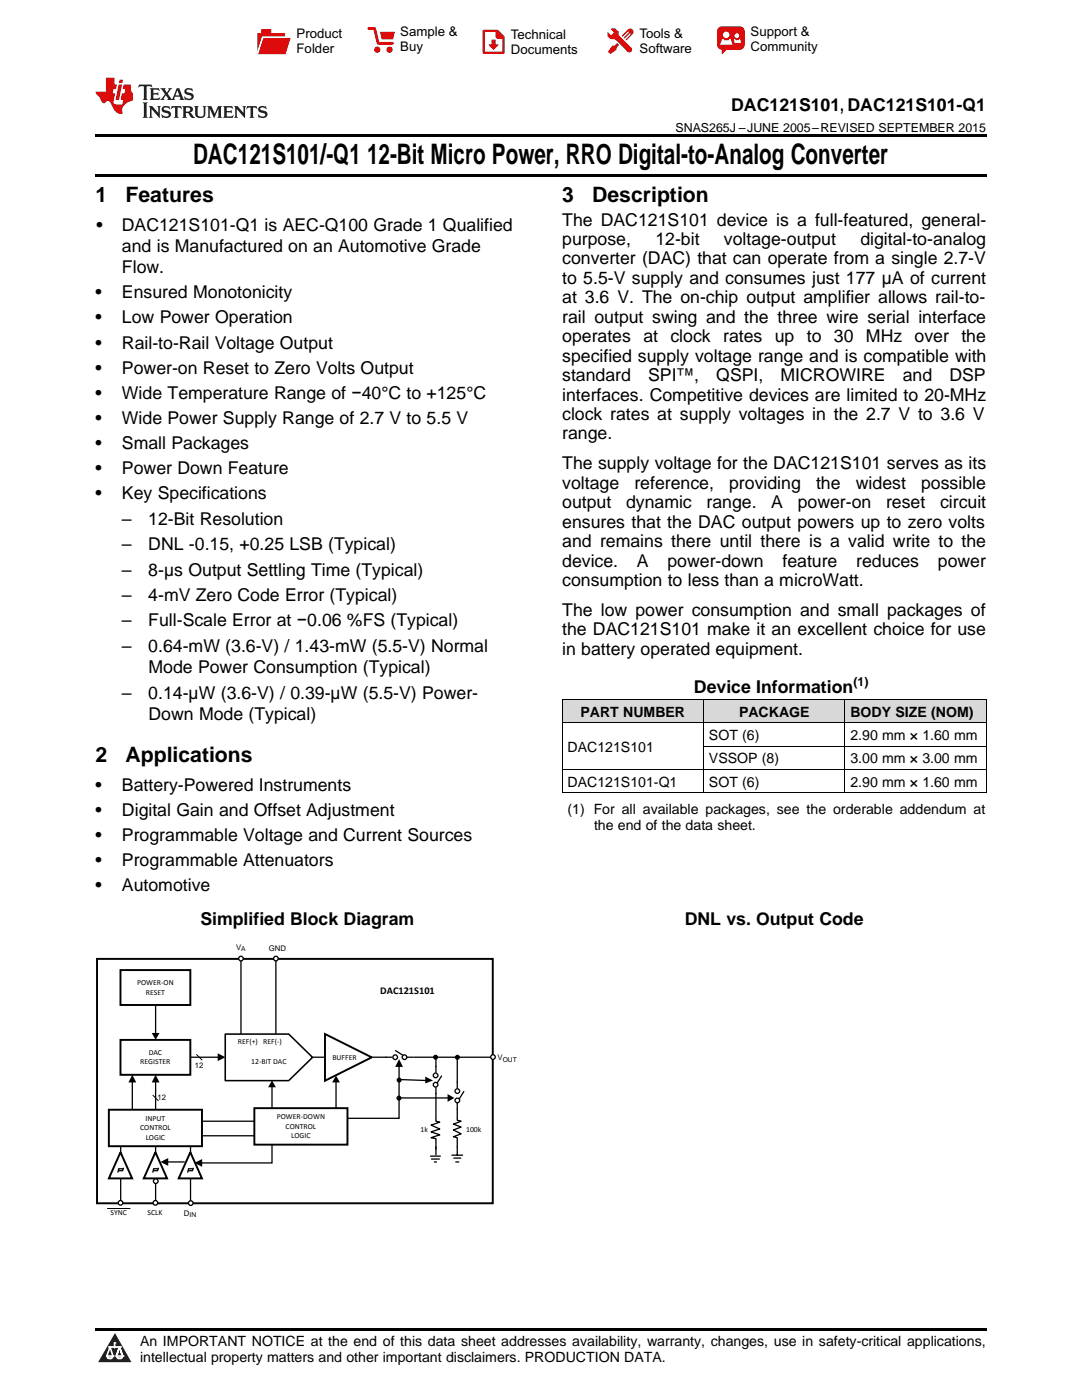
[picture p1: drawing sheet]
<svg xmlns="http://www.w3.org/2000/svg" width="216mm" height="279mm" viewBox="0 0 216 279" stroke-linecap="round" stroke-linejoin="round" font-family="sans-serif">
<defs><g id="words">
<g font-size="5.6">
<text x="38.5" y="32.8">DAC121S101/-Q1</text>
<text x="73.2" y="32.8">12-Bit Micro Power, RRO Digital-to-Analog Converter</text>
</g>
<g font-size="4.2">
<text x="19" y="40.4">1</text>
<text x="25" y="40.4">Features</text>
<text x="112.2" y="40.4">3</text>
<text x="118.2" y="40.4">Description</text>
<text x="19" y="152.1">2</text>
<text x="25" y="152.1">Applications</text>
</g>
<g font-size="3.5">
<text x="145.9" y="22.2">DAC121S101, DAC121S101-Q1</text>
<text x="19.2" y="46.1">•</text>
<text x="24.3" y="46.1">DAC121S101-Q1 is AEC-Q100 Grade 1 Qualified</text>
<text x="112.2" y="45">The DAC121S101 device is a full-featured, general-</text>
<text x="24.3" y="50.3">and is Manufactured on an Automotive Grade</text>
<text x="112.2" y="48.9">purpose,</text>
<text x="112.2" y="52.8">converter (DAC) that can operate from a single 2.7-V</text>
<text x="130.8" y="48.9">12-bit</text>
<text x="144.5" y="48.9">voltage-output</text>
<text x="171.7" y="48.9">digital-to-analog</text>
<text x="19" y="59.5">•</text>
<text x="24.3" y="54.5">Flow.</text>
<text x="24.3" y="59.5">Ensured Monotonicity</text>
<text x="112.2" y="56.7">to 5.5-V supply and consumes just 177 µA of current</text>
<text x="19" y="64.6">•</text>
<text x="24.3" y="64.6">Low Power Operation</text>
<text x="112.2" y="60.5">at 3.6 V. The on-chip output amplifier allows rail-to-</text>
<text x="112.2" y="64.4">rail output swing and the three wire serial interface</text>
<text x="19" y="69.6">•</text>
<text x="24.3" y="69.6">Rail-to-Rail Voltage Output</text>
<text x="112.2" y="68.3">operates</text>
<text x="128.4" y="68.3">at</text>
<text x="133.8" y="68.3">clock rates up</text>
<text x="161" y="68.3">to</text>
<text x="166.4" y="68.3">30</text>
<text x="172.8" y="68.3">MHz</text>
<text x="182.5" y="68.3">over the</text>
<text x="19" y="74.6">•</text>
<text x="24.3" y="74.6">Power-on Reset to Zero Volts Output</text>
<text x="112.2" y="72.2">specified supply voltage range and is compatible with</text>
<text x="112.2" y="76.1">standard</text>
<text x="129.3" y="76.1">SPI™,</text>
<text x="142.9" y="76.1">QSPI,</text>
<text x="155.8" y="76.1">MICROWIRE</text>
<text x="180.1" y="76.1">and</text>
<text x="189.4" y="76.1">DSP</text>
<text x="19" y="79.6">•</text>
<text x="24.3" y="79.6">Wide Temperature Range of −40°C to +125°C</text>
<text x="112.2" y="79.9">interfaces. Competitive devices are limited to 20-MHz</text>
<text x="112.2" y="83.8">clock rates at supply voltages in the 2.7 V to 3.6 V</text>
<text x="19" y="84.6">•</text>
<text x="19" y="89.6">•</text>
<text x="24.3" y="84.6">Wide Power Supply Range of 2.7 V to 5.5 V</text>
<text x="24.3" y="89.6">Small Packages</text>
<text x="112.2" y="87.7">range.</text>
<text x="19" y="94.6">•</text>
<text x="24.3" y="94.6">Power Down Feature</text>
<text x="112.2" y="93.7">The supply voltage for the DAC121S101 serves as its</text>
<text x="19" y="99.6">•</text>
<text x="24.3" y="99.6">Key Specifications</text>
<text x="112.2" y="97.5">voltage</text>
<text x="112.2" y="101.4">output</text>
<text x="124.9" y="101.4">dynamic</text>
<text x="126.6" y="97.5">reference,</text>
<text x="141" y="101.4">range.</text>
<text x="145.5" y="97.5">providing</text>
<text x="153.9" y="101.4">A</text>
<text x="159.2" y="101.4">power-on</text>
<text x="162.8" y="97.5">the</text>
<text x="170.8" y="97.5">widest</text>
<text x="176.8" y="101.4">reset</text>
<text x="183.8" y="97.5">possible</text>
<text x="187.6" y="101.4">circuit</text>
<text x="24.3" y="104.7">–</text>
<text x="29.6" y="104.7">12-Bit Resolution</text>
<text x="112.2" y="105.3">ensures that the DAC output powers up to zero volts</text>
<text x="24.3" y="109.8">–</text>
<text x="29.6" y="109.8">DNL -0.15, +0.25 LSB (Typical)</text>
<text x="112.2" y="109.2">and remains there until there is a valid write to the</text>
<text x="112.2" y="113.1">device.</text>
<text x="127.1" y="113.1">A</text>
<text x="133.2" y="113.1">power-down</text>
<text x="156.1" y="113.1">feature</text>
<text x="170.9" y="113.1">reduces</text>
<text x="187.1" y="113.1">power</text>
<text x="24.3" y="114.9">–</text>
<text x="24.3" y="119.9">–</text>
<text x="29.6" y="114.9">8-µs Output Settling Time (Typical)</text>
<text x="29.6" y="119.9">4-mV Zero Code Error (Typical)</text>
<text x="112.2" y="116.9">consumption to less than a microWatt.</text>
<text x="24.3" y="125">–</text>
<text x="29.6" y="125">Full-Scale Error at −0.06 %FS (Typical)</text>
<text x="112.2" y="122.9">The low power consumption and small packages of</text>
<text x="24.3" y="130.1">–</text>
<text x="29.6" y="130.1">0.64-mW (3.6-V) / 1.43-mW (5.5-V) Normal</text>
<text x="112.2" y="126.8">the DAC121S101 make it an excellent choice for use</text>
<text x="112.2" y="130.7">in battery operated equipment.</text>
<text x="29.6" y="134.3">Mode Power Consumption (Typical)</text>
<text x="24.3" y="139.4">–</text>
<text x="29.6" y="139.4">0.14-µW (3.6-V) / 0.39-µW (5.5-V) Power-</text>
<text x="29.6" y="143.7">Down Mode (Typical)</text>
<text x="138.5" y="138.4">Device Information</text>
<text x="19" y="157.8">•</text>
<text x="24.3" y="157.8">Battery-Powered Instruments</text>
<text x="19" y="162.8">•</text>
<text x="19" y="167.8">•</text>
<text x="24.3" y="162.8">Digital Gain and Offset Adjustment</text>
<text x="24.3" y="167.8">Programmable Voltage and Current Sources</text>
<text x="19" y="172.8">•</text>
<text x="24.3" y="172.8">Programmable Attenuators</text>
<text x="19" y="177.8">•</text>
<text x="24.3" y="177.8">Automotive</text>
<text x="40" y="184.5">Simplified Block Diagram</text>
<text x="136.6" y="184.5">DNL vs. Output Code</text>
</g>
<g font-size="2.8">
<text x="115.8" y="143.1">PART NUMBER</text>
<text x="147.5" y="143.1">PACKAGE</text>
<text x="169.7" y="143.1">BODY SIZE (NOM)</text>
<text x="141.5" y="147.7">SOT (6)</text>
<text x="169.7" y="147.7">2.90 mm × 1.60 mm</text>
<text x="113.2" y="150">DAC121S101</text>
<text x="141.5" y="152.4">VSSOP (8)</text>
<text x="169.7" y="152.4">3.00 mm × 3.00 mm</text>
<text x="113.2" y="157">DAC121S101-Q1</text>
<text x="141.5" y="157">SOT (6)</text>
<text x="169.7" y="157">2.90 mm × 1.60 mm</text>
<text x="113.2" y="162.5">(1) For all available packages, see the orderable addendum at</text>
<text x="118.5" y="165.7">the end of the data sheet.</text>
<text x="27.9" y="268.6">An IMPORTANT NOTICE at the end of this data sheet addresses availability, warranty, changes, use in safety-critical applications,</text>
<text x="27.9" y="271.8">intellectual property matters and other important disclaimers. PRODUCTION DATA.</text>
</g>
<g font-size="2.6">
<text x="59.2" y="7.6">Product</text>
<text x="59.2" y="10.6">Folder</text>
<text x="79.9" y="7.3">Sample &amp;</text>
<text x="79.9" y="10.2">Buy</text>
<text x="101.9" y="7.8">Technical</text>
<text x="101.9" y="10.8">Documents</text>
<text x="127.6" y="7.6">Tools &amp;</text>
<text x="127.6" y="10.6">Software</text>
<text x="149.8" y="7.2">Support &amp;</text>
<text x="149.8" y="10.2">Community</text>
</g>
<g font-size="2.5">
<text x="134.8" y="26.3">SNAS265J –JUNE 2005–REVISED SEPTEMBER 2015</text>
<text x="170.3" y="137">(1)</text>
</g>
<text font-size="2.1" x="75.9" y="198.4">DAC121S101</text>
<g font-size="1.5">
<text x="47.1" y="189.5">V</text>
<text x="53.6" y="189.8">GND</text>
<text x="27.4" y="196.6">POWER-ON</text>
<text x="29.1" y="198.5">RESET</text>
<text x="47.5" y="208.4">REF(+) REF(-)</text>
<text x="28" y="212.4">REGISTER</text>
<text x="29.7" y="210.6">DAC</text>
<text x="38.9" y="213.2">12</text>
<text x="50.1" y="212.4">12-BIT DAC</text>
<text x="66.3" y="211.5">BUFFER</text>
<text x="99.3" y="211.6">V</text>
<text x="31.5" y="219.5">12</text>
<text x="28" y="225.6">CONTROL</text>
<text x="29" y="223.7">INPUT</text>
<text x="29.1" y="227.4">LOGIC</text>
<text x="55.2" y="223.4">POWER-DOWN</text>
<text x="57" y="225.3">CONTROL</text>
<text x="58.1" y="227.1">LOGIC</text>
<text x="83.9" y="225.8">1k</text>
<text x="93" y="225.8">100k</text>
<text x="22" y="242.6">SYNC</text>
<text x="29.5" y="242.5">SCLK</text>
<text x="36.7" y="242.6">D</text>
</g>
<g font-size="1.3">
<text x="48.2" y="189.8">A</text>
<text x="100.3" y="211.9">OUT</text>
<text x="37.8" y="242.9">IN</text>
</g>
</g></defs>
<g fill="#d8d8d8">
<path d="M112.2 139.7h28.2v4.6h-28.2z"/>
<path d="M140.4 139.7h28.2v4.6h-28.2z"/>
<path d="M168.6 139.7h28.2v4.6h-28.2z"/>
</g>
<path d="M22.9 266l3.3 5.9h-6.6z" fill="#231f20"/>
<path d="M21.3 270.6h1.2l-.3 .5h-.3a.53 .53 0 0 1-.6-.5z" fill-rule="evenodd" fill="#fff"/>
<path d="M21.3 270.6h1.2l-.3 .5h-.3a.53 .53 0 0 1-.6-.5z" fill="none" stroke="#231f20" stroke-width=".33"/>
<path d="M21.3 270.6l1.2 .1-.3 .4h-.5z" fill="none" stroke="#fff" stroke-width=".33"/>
<path d="M22.9 268.9h.1" fill="none" stroke="#fff" stroke-width=".33"/>
<path d="M22.9 268v.9z" fill="#fff"/>
<path d="M22.9 268v.9z" fill="none" stroke="#fff" stroke-width=".33"/>
<circle cx="22.9" cy="268" r=".16" fill="#fff"/>
<path d="M21.8 268.8h.1" fill="none" stroke="#fff" stroke-width=".33"/>
<path d="M21.8 268.8h2.2z" fill="#fff"/>
<path d="M21.8 268.8h2.2z" fill="none" stroke="#fff" stroke-width=".33"/>
<circle cx="24" cy="268.8" r=".16" fill="#fff"/>
<path d="M23.2 270.6h.1" fill="none" stroke="#fff" stroke-width=".33"/>
<path d="M23.8 268.8l-.6 1.8z" fill="#fff"/>
<path d="M23.8 268.8l-.6 1.8z" fill="none" stroke="#fff" stroke-width=".33"/>
<path d="M23.8 268.8l.7 1.8z" fill="#fff"/>
<path d="M23.8 268.8l.7 1.8z" fill="none" stroke="#fff" stroke-width=".33"/>
<path d="M24.4 270.6h.1" fill="none" stroke="#fff" stroke-width=".33"/>
<circle cx="21.3" cy="270.6" r=".16" fill="#fff"/>
<path d="M22 268.8l-.7 1.8z" fill="#fff"/>
<path d="M22 268.8l-.7 1.8z" fill="none" stroke="#fff" stroke-width=".33"/>
<path d="M22 268.8l.5 1.8z" fill="#fff"/>
<path d="M22 268.8l.5 1.8z" fill="none" stroke="#fff" stroke-width=".33"/>
<circle cx="22.5" cy="270.6" r=".16" fill="#fff"/>
<path d="M23.3 270.6h1.2a.63 .63 0 0 1-.6 .5 .63 .63 0 0 1-.6-.5z" fill-rule="evenodd" fill="#fff"/>
<path d="M23.3 270.6h1.2a.63 .63 0 0 1-.6 .5 .63 .63 0 0 1-.6-.5z" fill="none" stroke="#231f20" stroke-width=".33"/>
<path d="M23.3 270.6h1.2l-.4 .5h-.5z" fill="none" stroke="#fff" stroke-width=".33"/>
<path d="M23.2 270.6h.1" fill="none" stroke="#fff" stroke-width=".33"/>
<circle cx="24.5" cy="270.6" r=".16" fill="#fff"/>
<path d="M19 265.1h177.8v.5h-177.8z" fill="#000"/>
<path d="M19.4 191.4h78.9v48.7h-78.9z" fill="none" stroke="#000" stroke-width=".39"/>
<path d="M24 193.6h14v7h-14z" fill-rule="evenodd" fill="#fff"/>
<path d="M24 193.6h14v7h-14z" fill="none" stroke="#000" stroke-width=".39"/>
<path d="M24 207.5h14v7h-14z" fill-rule="evenodd" fill="#fff"/>
<path d="M24 207.5h14v7h-14z" fill="none" stroke="#000" stroke-width=".39"/>
<path d="M21.7 221.5h18.6v7.3h-18.6z" fill-rule="evenodd" fill="#fff"/>
<path d="M21.7 221.5h18.6v7.3h-18.6z" fill="none" stroke="#000" stroke-width=".39"/>
<path d="M44.9 206.4h12.7l4.8 4.6-4.8 4.7h-12.7z" fill-rule="evenodd" fill="#fff"/>
<path d="M44.9 206.4h12.7l4.8 4.6-4.8 4.7h-12.7z" fill="none" stroke="#000" stroke-width=".31"/>
<path d="M62.4 211h14.7" fill="none" stroke="#000" stroke-width=".26"/>
<path d="M64.8 206.4l9.4 4.6-9.4 4.7z" fill="#fff"/>
<path d="M64.8 206.4l9.4 4.6-9.4 4.7z" fill="none" stroke="#000" stroke-width=".39"/>
<path d="M26.4 215.8v5.6M31 200.5v5.8M31 215.8v5.6M38 211h5.6" fill="none" stroke="#000" stroke-width=".26"/>
<path d="M26.4 214.5l.8 1.5h-1.6zM31 214.5l.8 1.5h-1.5zM30.3 206.2h1.5l-.8 1.3zM43.4 210.2l1.6 .8-1.6 .8z" fill="#000"/>
<path d="M30.5 218.5l1.1 1.2M39.2 210.4l1.1 1.2" fill="none" stroke="#000" stroke-width=".2"/>
<path d="M50.8 221.2h18.5v7.2h-18.5z" fill-rule="evenodd" fill="#fff"/>
<path d="M50.8 221.2h18.5v7.2h-18.5z" fill="none" stroke="#000" stroke-width=".39"/>
<path d="M54.3 216.8v4.3M67 215.8v5.4M24.1 228.8v11.2M33.4 231.9h3.5M40.3 223.8h10.5M40.3 226.7h10.5M54.3 228.4v3.7h-14.2" fill="none" stroke="#000" stroke-width=".26"/>
<path d="M54.3 215.6l.7 1.4h-1.5zM67 214.7l.8 1.3h-1.5zM32 231.9l1.6-.8v1.6zM38.8 232.1l1.5-.8v1.6z" fill="#000"/>
<path d="M24 229.9l2.4 5.3h-4.7z" fill="#fff"/>
<path d="M24 229.9l2.4 5.3h-4.7z" fill="none" stroke="#000" stroke-width=".39"/>
<path d="M24.5 233.2h-.8l-.2 .8M24.7 233.1l-.2 .5h-.8M31 228.8v11.2" fill="none" stroke="#000" stroke-width=".26"/>
<path d="M31 229.9l2.3 5.3h-4.6z" fill="#fff"/>
<path d="M31 229.9l2.3 5.3h-4.6z" fill="none" stroke="#000" stroke-width=".39"/>
<path d="M31.4 233.2h-.7l-.2 .8M31.6 233.1l-.2 .5h-.7M38 228.8v11.2" fill="none" stroke="#000" stroke-width=".26"/>
<path d="M38 229.9l2.3 5.3h-4.6z" fill="#fff"/>
<path d="M38 229.9l2.3 5.3h-4.6z" fill="none" stroke="#000" stroke-width=".39"/>
<path d="M76.9 211h1.4M81.2 211h1.3M38.4 233.2h-.8l-.2 .8M38.6 233.1l-.2 .5h-.8" fill="none" stroke="#000" stroke-width=".26"/>
<circle cx="78.9" cy="211" r=".46" fill="#fff"/>
<g fill="none" stroke="#000" stroke-width=".26">
<path d="M78.9 209.6l1.5 1"/>
<circle cx="78.9" cy="211" r=".46"/>
</g>
<circle cx="80.7" cy="211" r=".46" fill="#fff"/>
<g fill="none" stroke="#000" stroke-width=".26">
<path d="M87 212.7v1.4M87 217v1.3"/>
<circle cx="80.7" cy="211" r=".46"/>
</g>
<circle cx="86.9" cy="214.6" r=".46" fill="#fff"/>
<g fill="none" stroke="#000" stroke-width=".26">
<path d="M88.1 214.7l-.9 1.5"/>
<circle cx="86.9" cy="214.6" r=".46"/>
</g>
<circle cx="86.9" cy="216.5" r=".46" fill="#fff"/>
<g fill="none" stroke="#000" stroke-width=".26">
<path d="M91.2 215.8v1.4M87 223.2v.6l.8 .2-1.8 .5 1.8 .8-1.8 .6 1.8 .6-1.8 .6 1 .1v.6M91.2 220.1v1.3"/>
<circle cx="86.9" cy="216.5" r=".46"/>
</g>
<circle cx="91.3" cy="217.8" r=".46" fill="#fff"/>
<g fill="none" stroke="#000" stroke-width=".26">
<path d="M92.6 217.8l-1 1.5"/>
<circle cx="91.3" cy="217.8" r=".46"/>
</g>
<circle cx="91.3" cy="219.6" r=".46" fill="#fff"/>
<g fill="none" stroke="#000" stroke-width=".26">
<path d="M79.6 212.7v10.5h-10.2M79.6 215.4l5.4 .2M79.6 219.1h9.9M82.5 211h15.9M87 211v1.9M87 218.2v5M91.2 211v5M85.8 230.7h2.2M86 231.3h1.8M86.6 231.9h.6M87 227.8v2.7M90.1 230.5h2.3"/>
<path d="M90.5 231.1h1.5M90.9 231.9h.7M91.2 221.2v2.4l.8 .2-1.5 .5 1.5 .6-1.5 .6 1.5 .8-1.5 .6 .7 .2v3.4"/>
<circle cx="79.6" cy="219.1" r=".37"/>
<circle cx="79.6" cy="215.6" r=".37"/>
<circle cx="86.9" cy="211" r=".37"/>
<circle cx="91.3" cy="219.6" r=".46"/>
<circle cx="91.3" cy="211" r=".37"/>
</g>
<g fill="#000">
<path d="M79.6 211.4l.8 1.5h-1.5zM84.9 214.9l1.5 .7-1.5 .6zM89.3 218.3l1.4 .8-1.4 .8z"/>
<circle cx="79.6" cy="219.1" r=".37"/>
<circle cx="79.6" cy="215.6" r=".37"/>
<circle cx="86.9" cy="211" r=".37"/>
<circle cx="91.3" cy="211" r=".37"/>
</g>
<circle cx="98.4" cy="211" r=".46" fill="#fff"/>
<circle cx="98.4" cy="211" r=".46" fill="none" stroke="#000" stroke-width=".26"/>
<circle cx="24" cy="240.1" r=".46" fill="#fff"/>
<circle cx="24" cy="240.1" r=".46" fill="none" stroke="#000" stroke-width=".26"/>
<circle cx="31" cy="240.1" r=".46" fill="#fff"/>
<circle cx="31" cy="240.1" r=".46" fill="none" stroke="#000" stroke-width=".26"/>
<circle cx="38.1" cy="240.1" r=".46" fill="#fff"/>
<g fill="none" stroke="#000" stroke-width=".26">
<path d="M48.1 191.2v15.1M55 191.2v15.1"/>
<circle cx="38.1" cy="240.1" r=".46"/>
</g>
<path d="M21.4 241.2h4.6" fill="none" stroke="#000" stroke-width=".2"/>
<circle cx="48.1" cy="191.3" r=".46" fill="#fff"/>
<circle cx="48.1" cy="191.3" r=".46" fill="none" stroke="#000" stroke-width=".26"/>
<circle cx="55" cy="191.3" r=".46" fill="#fff"/>
<circle cx="55" cy="191.3" r=".46" fill="none" stroke="#000" stroke-width=".26"/>
<circle cx="31.1" cy="235.7" r=".46" fill="#fff"/>
<circle cx="31.1" cy="235.7" r=".46" fill="none" stroke="#000" stroke-width=".26"/>
<path d="M112.2 139.6h84.6M112.2 139.7v18.6M140.4 139.7v18.6M168.6 139.7v18.6M196.8 139.7v18.6M112.2 158.2h84.6M112.2 153.6h84.6M112.2 144.3h84.6M140.4 148.9h56.4" fill="none" stroke="#000" stroke-width=".2"/>
<path d="M19 34.8h177.8v.5h-177.8zM19 26.8h177.8v.6h-177.8z" fill="#000"/>
<path d="M27.7 16.9l-.1 .6 .6-.3h.5v.2v2.2l-.2 .4h1l-.2-.4v-2.2v-.2h.5l.6 .3-.2-.6zM29.9 17.6l.2 .4v1.6l-.2 .4h1.9l.1-.6a1.09 1.09 0 0 1-1.3 .1v-.6h.6l.4 .2v-.7l-.2 .2h-.8v-.6l.2-.1a1.01 1.01 0 0 1 1 .3l-.1-.6zM32 17.6l.9 1.2-1 1.2h.9l-.2-.3 .5-.7 .5 .7-.3 .3h1.7l-.2-.3 .1-.4h1l.1 .4-.2 .3h1l-.3-.4-.7-2h-.5l-1 2.2-.8-1.1 .9-1.1h-.9l.2 .2-.4 .7-.4-.7 .2-.2zM35.4 18l.4 1h-.8zM37 17.7a.66 .66 0 0 0-.2 .8 .66 .66 0 0 0 .6 .4l.7 .2 .1 .2a.8 .8 0 0 1-.7 .4 .8 .8 0 0 1-.7-.5l.1 .8 .2-.2a.94 .94 0 0 0 1.1 .1 .94 .94 0 0 0 .4-.9 1.48 1.48 0 0 0-1.3-.6v-.4a1.1 1.1 0 0 1 1.2 .2l-.2-.6-.2 .1-.5-.1zM28.5 20.4l.2 .4v2.3l-.2 .4h1l-.2-.4v-2.3l.2-.4zM29.7 21.2l.2 .4v1.5l-.2 .4h.8l-.3-.4 .1-1.3 1.6 1.8v-2l.2-.4h-.7l.2 .2v1.1l-1.2-1.3zM32.5 21.3a.66 .66 0 0 0-.2 .8 .66 .66 0 0 0 .6 .4l.6 .2 .2 .2a.8 .8 0 0 1-.8 .4 .8 .8 0 0 1-.7-.5l.2 .7 .2-.1a.94 .94 0 0 0 1 .1 .94 .94 0 0 0 .5-1 1.47 1.47 0 0 0-1.3-.6l-.1-.3a1.1 1.1 0 0 1 1.3 .2l-.2-.6-.2 .1-.5-.2zM34.3 21.2l-.2 .6a.64 .64 0 0 1 .8-.3v1.6l-.2 .4h1l-.3-.4 .1-1.6a.66 .66 0 0 1 .8 .3l-.2-.6zM36.3 21.2l.3 .4v1.5l-.3 .4h1l-.2-.2v-.7h.5l.1 .1a.8 .8 0 0 0 1.2 .7l-1-1a.62 .62 0 0 0 .6-.5 .62 .62 0 0 0-.6-.7zM37.1 21.5h.1a.48 .48 0 0 1 .6 0 .48 .48 0 0 1 .1 .6l-.2 .1-.6 .1zM38.7 21.2l.2 .2a2.29 2.29 0 0 0 .4 2 1.05 1.05 0 0 0 1.7-.7v-1.3l.2-.2h-.8l.2 .4v1.1a.61 .61 0 0 1-.6 .6 .61 .61 0 0 1-.6-.6v-1.1l.3-.4zM41.3 21.2l.3 .4v1.5l-.3 .4h.8l-.2-.4v-1.4l.8 1.9 .9-1.9v1.4l-.2 .4h.9l-.2-.4v-1.5l.2-.4h-.8l-.7 1.5-.6-1.5zM44.5 21.2l.2 .4v1.5l-.2 .4h1.9l.2-.6a1.1 1.1 0 0 1-1.4 .2v-.7h.6l.4 .2v-.6l-.2 .1-.8 .1v-.6l.2-.1a1.02 1.02 0 0 1 1.1 .2l-.2-.5zM46.7 21.2l.2 .4v1.5l-.2 .4h.8l-.3-.4 .1-1.3 1.6 1.8v-2l.2-.4h-.7l.2 .2v1.1l-1.2-1.3zM49.3 21.2l-.1 .6a.64 .64 0 0 1 .8-.3v1.6l-.3 .4h1l-.2-.4v-1.6a.66 .66 0 0 1 .8 .3l-.1-.6zM51.7 21.3a.66 .66 0 0 0-.2 .7 .66 .66 0 0 0 .7 .5l.6 .2 .1 .2a.8 .8 0 0 1-.7 .4 .8 .8 0 0 1-.7-.5l.1 .7 .2-.1a.94 .94 0 0 0 1.1 .1 .94 .94 0 0 0 .4-1 1.48 1.48 0 0 0-1.2-.6l-.1-.3a1.1 1.1 0 0 1 1.2 .2l-.2-.6-.1 .1-.6-.2z" fill="#231f20"/>
<path d="M21.1 15.5v2.8h-2v.4l.9 .9a.96 .96 0 0 0 1 1 .59 .59 0 0 1 .5-.4 .59 .59 0 0 1 .5 .3l.4 .8a1.61 1.61 0 0 0 2.1 1.3 1.63 1.63 0 0 1 1.1-2.2l.9-.3v-1.5a1.6 1.6 0 0 1-.4-1.7h-1.4l-.2 .9h.5l-.2 .8h-.5l-.2 1v.3h.5l-.2 .9h-.7a.74 .74 0 0 1-1-.6l.3-1.6h-.5l.2-.8h.5l.1-.9h-.4v-1.4zM23.7 16.9l-.7 3h.8l.6-3zM23.8 15.9l-.1 .7h.7l.2-.7z" fill="#ee1d23"/>
<g fill="#d60000">
<path d="M52.1 5.8h2v.8h2.8v4.2h-5.5v-4.2h.7z" fill-rule="evenodd"/>
<path d="M52.4 7.5h5.6l-1 3.3h-5.6z" fill-rule="evenodd"/>
</g>
<path d="M52.4 7.4h5.7l-.1 .1h-5.5l-1.1 3.3z" fill-rule="evenodd" fill="#fff"/>
<path d="M52.4 7.4h5.7l-.1 .1h-5.5l-1.1 3.3z" fill="none" stroke="#fff" stroke-width=".2"/>
<path d="M73.6 5.7h1.1l.7 2.9h2.9" fill="none" stroke="#d60000" stroke-width=".55"/>
<g fill="#d60000">
<path d="M75.8 6.3h3l-.4 1.6h-2.2z" fill-rule="evenodd"/>
<circle cx="75.3" cy="9.9" r=".62"/>
<circle cx="77.7" cy="9.9" r=".62"/>
</g>
<path d="M96.5 6.2h2.7l1.3 1.2v3.1h-4z" fill="none" stroke="#d60000" stroke-width=".44"/>
<g fill="#d60000">
<path d="M98.1 7.9h.8v1h.5l-.9 1.1-1-1v-.1h.6z" fill-rule="evenodd"/>
<path d="M98.9 6.2h.3l1.3 1.2v.4h-1.3l-.3-.4z" fill-rule="evenodd"/>
<path d="M121.9 5.7h.8l.7 .6 .1 .7 2.5 2.5-.8 .8-2.3-2.3-1.1-.2-.6-.6v-.8l.7 .6 .5-.4v-.2l-.5-.5z" fill-rule="evenodd"/>
<path d="M122.2 9.1h.4l.5-.5 .4 .4-.5 .5v.4l-1.2 .9-.5-.5z" fill-rule="evenodd"/>
<path d="M125.3 5.9a.67 .67 0 0 1 .9 0 .67 .67 0 0 1 0 .9z" fill-rule="evenodd"/>
<path d="M125.3 5.9l.9 .9-1.2 1.2h-.2v-.2l1-.9v-.2h-.2l-.9 1h-.2v-.2l.9-1 .1-.2h-.3l-.9 1h-.2v-.2z" fill-rule="evenodd"/>
<circle cx="125.6" cy="9.9" r=".54"/>
</g>
<path d="M123.3 6.3v.7" fill="none" stroke="#d60000" stroke-width=".2"/>
<g fill="#d60000">
<path d="M143.4 5.5l.6-.2h3.6a.95 .95 0 0 1 1 .9v2.8a.95 .95 0 0 1-1 .9h-3.6a.95 .95 0 0 1-.9-.9v-2.8z" fill-rule="evenodd"/>
<path d="M144 9.9h.9l-.7 .9h-.2z" fill-rule="evenodd"/>
</g>
<g fill="#fff">
<path d="M146.6 8.6h1.3z"/>
<path d="M144.1 7.8h.3l.1 .2h.8l.2-.2h.3l.4 1.1h-2.5z" fill-rule="evenodd"/>
<path d="M146.4 7.8h.3l.1 .2h.5l.2-.2h.2l.2 .8h-1.3z" fill-rule="evenodd"/>
<circle cx="144.9" cy="6.9" r=".65"/>
<circle cx="147" cy="7.1" r=".48"/>
</g>
<use href="#words"/>
</svg>
